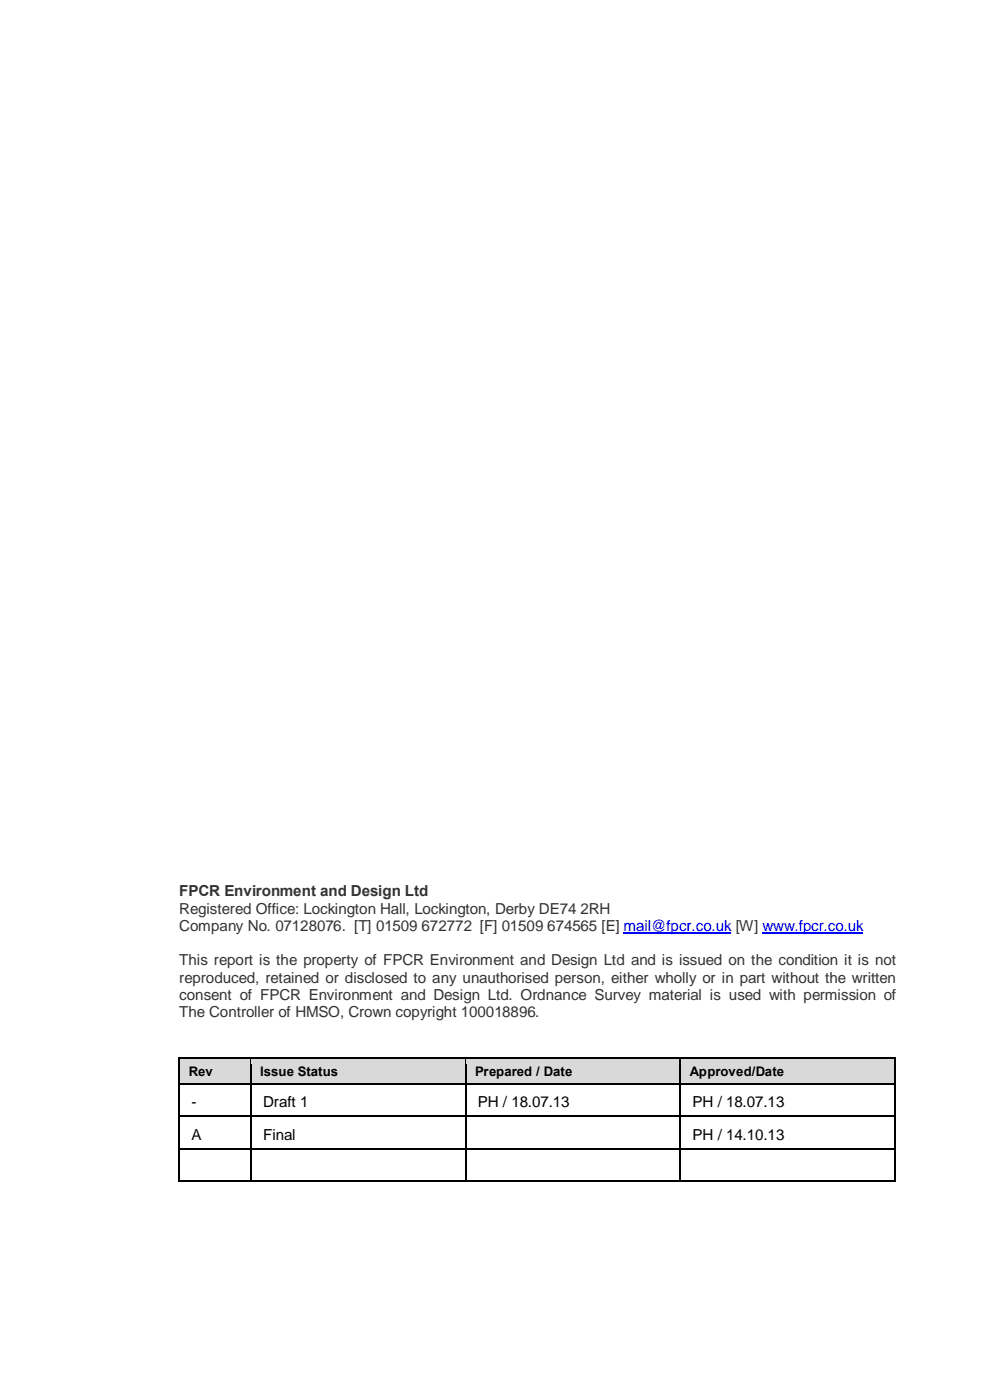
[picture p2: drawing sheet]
<svg xmlns="http://www.w3.org/2000/svg" width="210mm" height="297mm" viewBox="0 0 210 297" stroke-linecap="round" stroke-linejoin="round" font-family="sans-serif">
<defs><g id="words">
<g font-size="3.2" fill="#333">
<text x="38" y="190.2">FPCR Environment and Design Ltd</text>
<text x="38" y="193.8">Registered Office: Lockington Hall, Lockington, Derby DE74 2RH</text>
<text x="38" y="197.4">Company No. 07128076. [T] 01509 672772 [F] 01509 674565 [E] mail@fpcr.co.uk [W] www.fpcr.co.uk</text>
<text x="38" y="204.7">This report is the property of FPCR Environment and Design Ltd and is issued on the condition it is not</text>
<text x="38" y="208.4">reproduced, retained or disclosed to any unauthorised person, either wholly or in part without the written</text>
<text x="38" y="212.1">consent of FPCR Environment and Design Ltd. Ordnance Survey material is used with permission of</text>
<text x="38" y="215.7">The Controller of HMSO, Crown copyright 100018896.</text>
</g>
<g font-size="3.2">
<text x="40.6" y="234.9">-</text>
<text x="55.8" y="234.9">Draft 1</text>
<text x="101.3" y="234.9">PH / 18.07.13</text>
<text x="146.9" y="234.9">PH / 18.07.13</text>
<text x="40.6" y="241.8">A</text>
<text x="55.8" y="241.8">Final</text>
<text x="146.9" y="241.8">PH / 14.10.13</text>
</g>
<g font-size="2.8">
<text x="40" y="228.3">Rev</text>
<text x="55.2" y="228.3">Issue Status</text>
<text x="100.8" y="228.3">Prepared / Date</text>
<text x="146.3" y="228.3">Approved/Date</text>
</g>
</g></defs>
<path d="M132.2 197.9h22.9M161.7 197.9h21.4" fill="none" stroke="#00f" stroke-width=".25"/>
<g fill="#d9d9d9">
<path d="M38.3 224.6h14.9v5.4h-14.9z" fill-rule="evenodd"/>
<path d="M40 225.6h11.4v3.3h-11.4z" fill-rule="evenodd"/>
<path d="M53.4 224.6h45.3v5.4h-45.3z" fill-rule="evenodd"/>
<path d="M55.2 225.6h41.7v3.3h-41.7z" fill-rule="evenodd"/>
<path d="M99 224.6h45.3v5.4h-45.3z" fill-rule="evenodd"/>
<path d="M100.8 225.6h41.7v3.3h-41.7z" fill-rule="evenodd"/>
<path d="M144.5 224.6h45.3v5.4h-45.3z" fill-rule="evenodd"/>
<path d="M146.3 225.6h41.7v3.3h-41.7z" fill-rule="evenodd"/>
</g>
<g fill="#000">
<path d="M37.9 224.4h.3v1.2h-.3z" fill-rule="evenodd"/>
<path d="M37.9 224.4h.3v.2h-.3z" fill-rule="evenodd"/>
</g>
<path d="M38.2 224.5h14.9" fill="none" stroke="#000" stroke-width=".25"/>
<path d="M38.2 224.6h14.9v1h-14.9z" fill-rule="evenodd" fill="#d9d9d9"/>
<g fill="#000">
<path d="M53.1 224.6h.2v1h-.2z" fill-rule="evenodd"/>
<path d="M53.1 224.4h.2v.2h-.2z" fill-rule="evenodd"/>
</g>
<path d="M53.3 224.5h45.3" fill="none" stroke="#000" stroke-width=".25"/>
<path d="M53.3 224.6h45.3v1h-45.3z" fill-rule="evenodd" fill="#d9d9d9"/>
<g fill="#000">
<path d="M98.6 224.6h.3v1h-.3z" fill-rule="evenodd"/>
<path d="M98.6 224.4h.3v.2h-.3z" fill-rule="evenodd"/>
</g>
<path d="M98.9 224.5h45.3" fill="none" stroke="#000" stroke-width=".25"/>
<path d="M98.9 224.6h45.3v1h-45.3z" fill-rule="evenodd" fill="#d9d9d9"/>
<g fill="#000">
<path d="M144.2 224.6h.2v1h-.2z" fill-rule="evenodd"/>
<path d="M144.2 224.4h.2v.2h-.2z" fill-rule="evenodd"/>
</g>
<path d="M144.4 224.5h45.3" fill="none" stroke="#000" stroke-width=".25"/>
<path d="M144.4 224.6h45.3v1h-45.3z" fill-rule="evenodd" fill="#d9d9d9"/>
<g fill="#000">
<path d="M189.7 224.4h.3v1.2h-.3z" fill-rule="evenodd"/>
<path d="M189.7 224.4h.3v.2h-.3z" fill-rule="evenodd"/>
</g>
<path d="M38.1 228.9h15.2v1h-15.2z" fill-rule="evenodd" fill="#d9d9d9"/>
<path d="M38.1 225.6v4.3" fill="none" stroke="#000" stroke-width=".25"/>
<path d="M53.3 228.9h45.5v1h-45.5z" fill-rule="evenodd" fill="#d9d9d9"/>
<path d="M53.2 225.6v4.3" fill="none" stroke="#000" stroke-width=".25"/>
<path d="M98.8 228.9h45.6v1h-45.6z" fill-rule="evenodd" fill="#d9d9d9"/>
<path d="M98.8 225.6v4.3" fill="none" stroke="#000" stroke-width=".25"/>
<path d="M144.4 228.9h45.5v1h-45.5z" fill-rule="evenodd" fill="#d9d9d9"/>
<g fill="none" stroke="#000" stroke-width=".25">
<path d="M38.1 231.1v5.6M38.1 238v5.7M38.2 230h14.9M38.2 236.9h14.9M53.2 231.1v5.6M53.2 238v5.7M53.3 230h45.3M53.3 236.9h45.3M98.8 231.1v5.6M98.8 238v5.7M98.9 230h45.3M98.9 236.9h45.3"/>
<path d="M144.3 225.6v4.3M144.3 231.1v5.6M144.3 238v5.7M144.4 230h45.3M144.4 236.9h45.3M189.9 225.6v4.3M189.9 231.1v5.6M189.9 238v5.7M38.1 244.9v5.6M38.2 243.8h14.9M38.2 250.7h14.9M53.2 244.9v5.6"/>
<path d="M53.3 243.8h45.3M53.3 250.7h45.3M98.8 244.9v5.6M98.9 243.8h45.3M98.9 250.7h45.3M144.3 244.9v5.6M144.4 243.8h45.3M144.4 250.7h45.3M189.9 244.9v5.6"/>
</g>
<g fill="#000">
<path d="M37.9 229.9h.3v1.2h-.3z" fill-rule="evenodd"/>
<path d="M37.9 236.7h.3v1.3h-.3z" fill-rule="evenodd"/>
<path d="M53.1 229.9h.2v1.2h-.2z" fill-rule="evenodd"/>
<path d="M53.1 236.7h.2v1.3h-.2z" fill-rule="evenodd"/>
<path d="M98.6 229.9h.3v1.2h-.3z" fill-rule="evenodd"/>
<path d="M98.6 236.7h.3v1.3h-.3z" fill-rule="evenodd"/>
<path d="M144.2 229.9h.2v1.2h-.2z" fill-rule="evenodd"/>
<path d="M144.2 236.7h.2v1.3h-.2z" fill-rule="evenodd"/>
<path d="M189.7 229.9h.3v1.2h-.3z" fill-rule="evenodd"/>
<path d="M189.7 236.7h.3v1.3h-.3z" fill-rule="evenodd"/>
<path d="M37.9 243.7h.3v1.2h-.3z" fill-rule="evenodd"/>
<path d="M37.9 250.5h.3v.3h-.3z" fill-rule="evenodd"/>
<path d="M37.9 250.5h.3v.3h-.3z" fill-rule="evenodd"/>
<path d="M53.1 243.7h.2v1.2h-.2z" fill-rule="evenodd"/>
<path d="M53.1 250.5h.2v.3h-.2z" fill-rule="evenodd"/>
<path d="M98.6 243.7h.3v1.2h-.3z" fill-rule="evenodd"/>
<path d="M98.6 250.5h.3v.3h-.3z" fill-rule="evenodd"/>
<path d="M144.2 243.7h.2v1.2h-.2z" fill-rule="evenodd"/>
<path d="M144.2 250.5h.2v.3h-.2z" fill-rule="evenodd"/>
<path d="M189.7 243.7h.3v1.2h-.3z" fill-rule="evenodd"/>
<path d="M189.7 250.5h.3v.3h-.3z" fill-rule="evenodd"/>
<path d="M189.7 250.5h.3v.3h-.3z" fill-rule="evenodd"/>
</g>
<use href="#words"/>
</svg>
